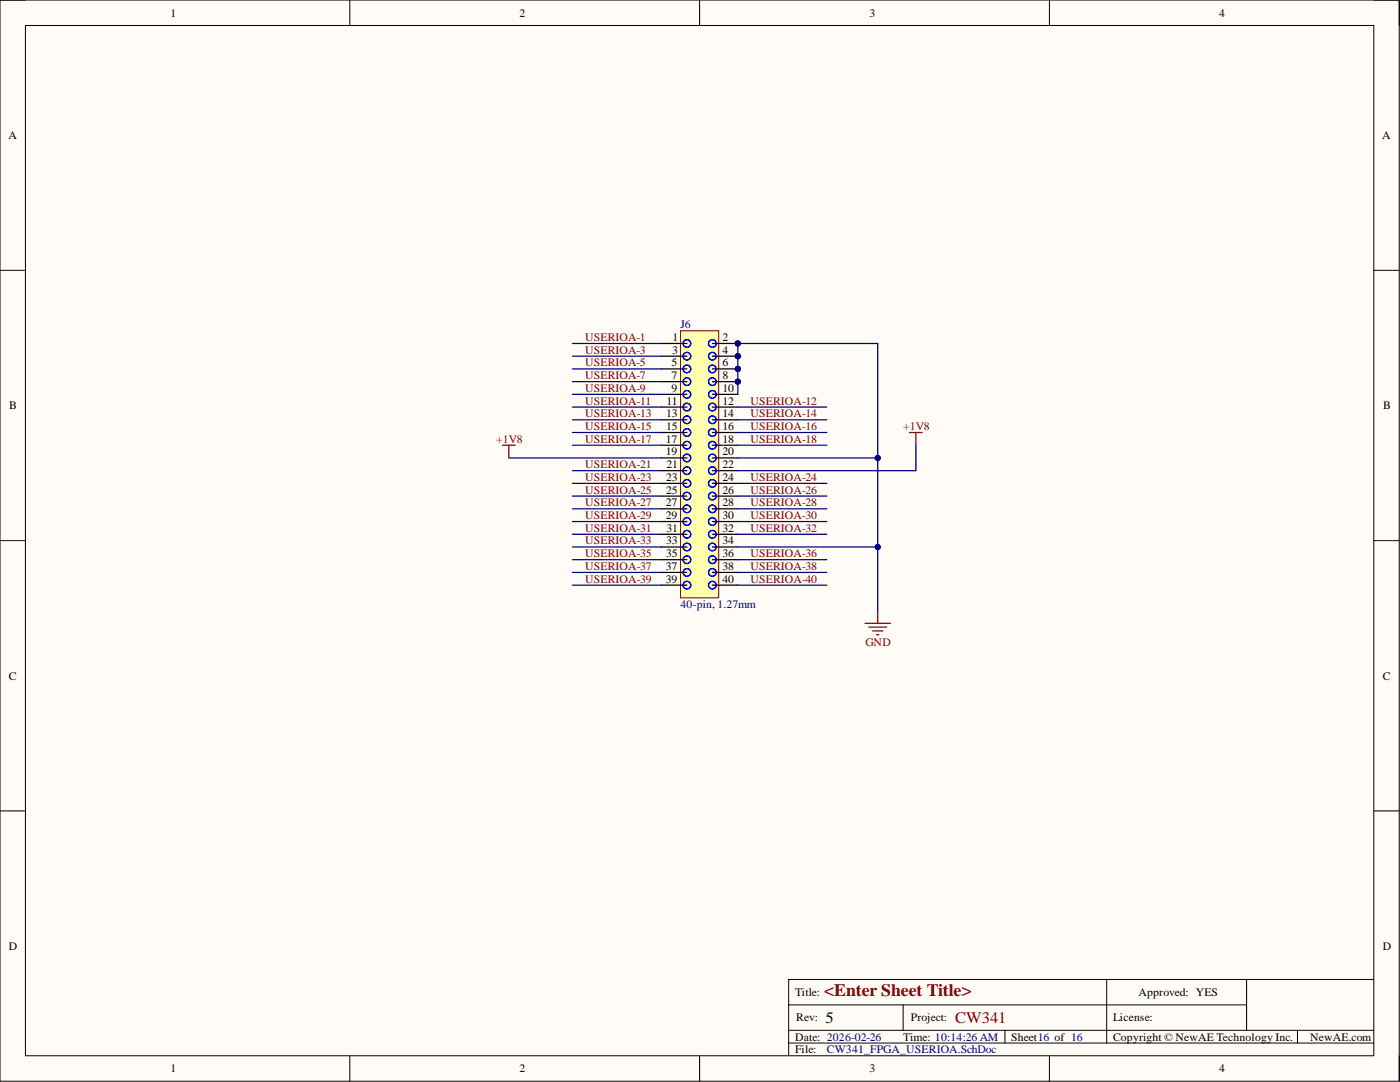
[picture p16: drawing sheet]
<svg xmlns="http://www.w3.org/2000/svg" width="279mm" height="216mm" viewBox="0 0 279 216" stroke-linecap="round" stroke-linejoin="round" font-family="sans-serif">
<defs><g id="words">
<text font-size="3.5" fill="#800000" x="164.5" y="198.7">&lt;Enter Sheet Title&gt;</text>
<text font-size="3.2" x="164.8" y="204.2">5</text>
<text font-size="3.2" fill="#800000" x="190.7" y="204.2">CW341</text>
<g font-size="2.3">
<text x="34" y="3.3">1</text>
<text x="103.7" y="3.3">2</text>
<text x="173.6" y="3.3">3</text>
<text x="243.3" y="3.3">4</text>
<text x="1.7" y="27.8">A</text>
<text x="275.9" y="27.8">A</text>
<text x="134.1" y="70.6">3</text>
<text x="134.2" y="68">1</text>
<text x="144.2" y="68">2</text>
<text x="144.2" y="70.6">4</text>
<text x="134" y="73.1">5</text>
<text x="134" y="75.6">7</text>
<text x="144.2" y="73.1">6</text>
<text x="144.2" y="75.6">8</text>
<text x="1.9" y="81.6">B</text>
<text x="132.9" y="83.3">13</text>
<text x="133" y="80.7">11</text>
<text x="134" y="78.2">9</text>
<text x="144.2" y="78.2">10</text>
<text x="144.2" y="80.7">12</text>
<text x="144.2" y="83.3">14</text>
<text x="276" y="81.6">B</text>
<text x="132.9" y="88.3">17</text>
<text x="132.9" y="85.8">15</text>
<text x="144.2" y="85.8">16</text>
<text x="144.2" y="88.3">18</text>
<text x="132.9" y="90.9">19</text>
<text x="132.9" y="95.9">23</text>
<text x="133" y="93.4">21</text>
<text x="144.2" y="90.9">20</text>
<text x="144.2" y="93.4">22</text>
<text x="144.2" y="95.9">24</text>
<text x="132.9" y="101">27</text>
<text x="132.9" y="98.5">25</text>
<text x="144.2" y="98.5">26</text>
<text x="144.2" y="101">28</text>
<text x="132.9" y="103.6">29</text>
<text x="133" y="106.1">31</text>
<text x="144.2" y="103.6">30</text>
<text x="144.2" y="106.1">32</text>
<text x="132.9" y="113.7">37</text>
<text x="132.9" y="108.6">33</text>
<text x="132.9" y="111.2">35</text>
<text x="144.2" y="108.6">34</text>
<text x="144.2" y="111.2">36</text>
<text x="144.2" y="113.7">38</text>
<text x="132.9" y="116.3">39</text>
<text x="144.2" y="116.3">40</text>
<text x="1.8" y="135.6">C</text>
<text x="275.9" y="135.6">C</text>
<text x="1.8" y="189.5">D</text>
<text x="275.9" y="189.5">D</text>
<text x="158.7" y="198.7">Title:</text>
<text x="158.9" y="203.8">Rev:</text>
<text x="181.8" y="203.8">Project:</text>
<text x="222.1" y="203.8">License:</text>
<text x="227.2" y="198.7">Approved: YES</text>
<text x="158.7" y="207.6">Date: 2026-02-26</text>
<text x="180.2" y="207.6">Time: 10:14:26 AM</text>
<text x="201.8" y="207.6">Sheet16 of 16</text>
<text x="222.1" y="207.6">Copyright © NewAE Technology Inc.</text>
<text x="261.5" y="207.6">NewAE.com</text>
<text x="34" y="214">1</text>
<text x="103.7" y="214">2</text>
<text x="158.7" y="210.2">File:</text>
<text x="173.6" y="214">3</text>
<text x="243.3" y="214">4</text>
</g>
<g font-size="2.3" fill="#000080">
<text x="135.8" y="65.5">J6</text>
<text x="135.8" y="121.3">40-pin, 1.27mm</text>
<text x="165" y="210.2">CW341_FPGA_USERIOA.SchDoc</text>
</g>
<g font-size="2.3" fill="#800000">
<text x="116.8" y="68">USERIOA-1</text>
<text x="116.8" y="70.6">USERIOA-3</text>
<text x="116.8" y="73.1">USERIOA-5</text>
<text x="116.8" y="75.6">USERIOA-7</text>
<text x="116.8" y="78.2">USERIOA-9</text>
<text x="116.8" y="80.7">USERIOA-11</text>
<text x="116.8" y="83.3">USERIOA-13</text>
<text x="149.8" y="80.7">USERIOA-12</text>
<text x="149.8" y="83.3">USERIOA-14</text>
<text x="99" y="88.3">+1V8</text>
<text x="116.8" y="85.8">USERIOA-15</text>
<text x="116.8" y="88.3">USERIOA-17</text>
<text x="149.8" y="85.8">USERIOA-16</text>
<text x="149.8" y="88.3">USERIOA-18</text>
<text x="180.2" y="85.8">+1V8</text>
<text x="116.8" y="93.4">USERIOA-21</text>
<text x="116.8" y="95.9">USERIOA-23</text>
<text x="149.8" y="95.9">USERIOA-24</text>
<text x="116.8" y="98.5">USERIOA-25</text>
<text x="116.8" y="101">USERIOA-27</text>
<text x="149.8" y="98.5">USERIOA-26</text>
<text x="149.8" y="101">USERIOA-28</text>
<text x="116.8" y="103.6">USERIOA-29</text>
<text x="116.8" y="106.1">USERIOA-31</text>
<text x="149.8" y="103.6">USERIOA-30</text>
<text x="149.8" y="106.1">USERIOA-32</text>
<text x="116.8" y="108.6">USERIOA-33</text>
<text x="116.8" y="111.2">USERIOA-35</text>
<text x="116.8" y="113.7">USERIOA-37</text>
<text x="149.8" y="111.2">USERIOA-36</text>
<text x="149.8" y="113.7">USERIOA-38</text>
<text x="116.8" y="116.3">USERIOA-39</text>
<text x="149.8" y="116.3">USERIOA-40</text>
<text x="172.7" y="128.9">GND</text>
</g>
</g></defs>
<path d="M0 0h279.2v215.7h-279.2z" fill-rule="evenodd" fill="#fffcf8"/>
<path d="M0 0h279.2v215.7h-279.2z" fill="none" stroke="#000" stroke-width=".2"/>
<path d="M5.1 5.1h269.1v205.6h-269.1z" fill-rule="evenodd" fill="#fffcf8"/>
<g fill="none" stroke="#000" stroke-width=".2">
<path d="M0 0h5.1M5.1 5.1h269.1v205.6h-269.1zM69.8 0v5.1M139.6 0v5.1M209.4 0v5.1M274.2 0h5v5.1M0 53.9h5.1M274.2 53.9h5M0 107.9h5.1M274.2 107.9h5M0 161.8h5.1M274.2 161.8h5"/>
<path d="M220.9 195.4v12.7M248.8 195.4v10.2M274.2 195.4h-116.8v15.3M69.8 210.7v5M139.6 210.7v5M157.4 200.5h91.4M157.4 208.1h116.8M157.4 205.6h116.8M180.2 200.5v5.1M200.6 205.6v2.5M209.4 210.7v5M258.9 205.6v2.5"/>
<path d="M279.2 210.7v5"/>
</g>
<circle cx="147.2" cy="68.5" r=".51" fill="#000080"/>
<circle cx="147.2" cy="68.5" r=".51" fill="none" stroke="#000080" stroke-width=".2"/>
<circle cx="147.2" cy="71.1" r=".51" fill="#000080"/>
<circle cx="147.2" cy="71.1" r=".51" fill="none" stroke="#000080" stroke-width=".2"/>
<circle cx="147.2" cy="73.6" r=".51" fill="#000080"/>
<circle cx="147.2" cy="73.6" r=".51" fill="none" stroke="#000080" stroke-width=".2"/>
<circle cx="147.2" cy="76.1" r=".51" fill="#000080"/>
<circle cx="147.2" cy="76.1" r=".51" fill="none" stroke="#000080" stroke-width=".2"/>
<path d="M135.8 66h7.6v53.3h-7.6z" fill-rule="evenodd" fill="#ffffb0"/>
<path d="M135.8 66h7.6v53.3h-7.6z" fill="none" stroke="#800000" stroke-width=".2"/>
<path d="M132 68.5h5.1M142.2 68.5h5" fill="none" stroke="#000" stroke-width=".25"/>
<circle cx="147.2" cy="68.5" r=".51" fill="#000080"/>
<circle cx="147.2" cy="68.5" r=".51" fill="none" stroke="#000080" stroke-width=".2"/>
<path d="M132 71.1h5.1M142.2 71.1h5" fill="none" stroke="#000" stroke-width=".25"/>
<circle cx="147.2" cy="71.1" r=".51" fill="#000080"/>
<circle cx="147.2" cy="71.1" r=".51" fill="none" stroke="#000080" stroke-width=".2"/>
<path d="M132 73.6h5.1M142.2 73.6h5" fill="none" stroke="#000" stroke-width=".25"/>
<circle cx="147.2" cy="73.6" r=".51" fill="#000080"/>
<circle cx="147.2" cy="73.6" r=".51" fill="none" stroke="#000080" stroke-width=".2"/>
<path d="M132 76.1h5.1M142.2 76.1h5" fill="none" stroke="#000" stroke-width=".25"/>
<circle cx="147.2" cy="76.1" r=".51" fill="#000080"/>
<circle cx="147.2" cy="76.1" r=".51" fill="none" stroke="#000080" stroke-width=".2"/>
<g fill="none" stroke="#000" stroke-width=".25">
<path d="M132 78.7h5.1M142.2 78.7h5M132 81.2h5.1M132 83.8h5.1M132 86.3h5.1M132 88.8h5.1M132 91.4h5.1M132 93.9h5.1M132 96.5h5.1M132 99h5.1M142.2 81.2h5M142.2 83.8h5"/>
<path d="M142.2 86.3h5M142.2 88.8h5M142.2 91.4h5M142.2 93.9h5M142.2 96.5h5M142.2 99h5M132 101.5h5.1M132 104.1h5.1M132 106.6h5.1M132 109.1h5.1M132 111.7h5.1M132 114.2h5.1"/>
<path d="M132 116.8h5.1M142.2 101.5h5M142.2 104.1h5M142.2 106.6h5M142.2 109.1h5M142.2 111.7h5M142.2 114.2h5M142.2 116.8h5"/>
</g>
<g fill="none" stroke="#00f" stroke-width=".25">
<circle cx="137.1" cy="68.5" r=".76"/>
<circle cx="137.1" cy="73.6" r=".76"/>
<circle cx="137.1" cy="76.2" r=".76"/>
<circle cx="137.1" cy="71.1" r=".76"/>
<circle cx="137.1" cy="78.7" r=".76"/>
<circle cx="142.2" cy="68.5" r=".76"/>
<circle cx="142.2" cy="73.6" r=".76"/>
<circle cx="142.2" cy="76.2" r=".76"/>
<circle cx="142.2" cy="78.7" r=".76"/>
<circle cx="142.2" cy="71.1" r=".76"/>
<circle cx="137.1" cy="96.5" r=".76"/>
<circle cx="137.1" cy="81.2" r=".76"/>
<circle cx="137.1" cy="88.8" r=".76"/>
<circle cx="137.1" cy="83.8" r=".76"/>
<circle cx="137.1" cy="86.3" r=".76"/>
<circle cx="137.1" cy="93.9" r=".76"/>
<circle cx="137.1" cy="91.4" r=".76"/>
<circle cx="137.1" cy="99" r=".76"/>
<circle cx="142.2" cy="96.5" r=".76"/>
<circle cx="142.2" cy="81.2" r=".76"/>
<circle cx="142.2" cy="88.8" r=".76"/>
<circle cx="142.2" cy="83.8" r=".76"/>
<circle cx="142.2" cy="86.3" r=".76"/>
<circle cx="142.2" cy="91.4" r=".76"/>
<circle cx="142.2" cy="93.9" r=".76"/>
<circle cx="142.2" cy="99" r=".76"/>
<circle cx="137.1" cy="104.1" r=".76"/>
<circle cx="137.1" cy="111.7" r=".76"/>
<circle cx="137.1" cy="116.8" r=".76"/>
<circle cx="137.1" cy="106.6" r=".76"/>
<circle cx="137.1" cy="109.1" r=".76"/>
<circle cx="137.1" cy="114.2" r=".76"/>
<circle cx="137.1" cy="101.5" r=".76"/>
<circle cx="142.2" cy="104.1" r=".76"/>
<circle cx="142.2" cy="111.7" r=".76"/>
<circle cx="142.2" cy="116.8" r=".76"/>
<circle cx="142.2" cy="106.6" r=".76"/>
<circle cx="142.2" cy="109.1" r=".76"/>
<circle cx="142.2" cy="114.2" r=".76"/>
<circle cx="142.2" cy="101.5" r=".76"/>
</g>
<path d="M181.5 86.3h2.6M182.8 86.3v2.5M172.6 124.4h5.1M173.4 125.1h3.5M174.2 125.9h2M174.9 126.7h.5M175.2 121.8v2.6" fill="none" stroke="#800000" stroke-width=".25"/>
<path d="M147.2 78.7v-10.2h28v22.9" fill="none" stroke="#000080" stroke-width=".25"/>
<circle cx="147.2" cy="76.1" r=".51" fill="#000080"/>
<circle cx="147.2" cy="76.1" r=".51" fill="none" stroke="#000080" stroke-width=".2"/>
<circle cx="147.2" cy="73.6" r=".51" fill="#000080"/>
<circle cx="147.2" cy="73.6" r=".51" fill="none" stroke="#000080" stroke-width=".2"/>
<circle cx="147.2" cy="71.1" r=".51" fill="#000080"/>
<circle cx="147.2" cy="71.1" r=".51" fill="none" stroke="#000080" stroke-width=".2"/>
<circle cx="147.2" cy="68.5" r=".51" fill="#000080"/>
<circle cx="147.2" cy="68.5" r=".51" fill="none" stroke="#000080" stroke-width=".2"/>
<circle cx="175.2" cy="91.4" r=".51" fill="#000080"/>
<circle cx="175.2" cy="91.4" r=".51" fill="none" stroke="#000080" stroke-width=".2"/>
<g fill="none" stroke="#000080" stroke-width=".25">
<path d="M114.2 68.5h17.8M114.2 71.1h17.8M114.2 73.6h17.8M114.2 76.1h17.8M114.2 78.7h17.8M101.5 91.4h30.5M114.2 81.2h17.8M114.2 83.8h17.8M114.2 86.3h17.8M114.2 88.8h17.8M114.2 93.9h17.8M114.2 96.5h17.8"/>
<path d="M114.2 99h17.8M182.8 88.8v5.1h-35.6M114.2 101.5h17.8M114.2 104.1h17.8M114.2 106.6h17.8M114.2 109.1h17.8M114.2 111.7h17.8M114.2 114.2h17.8M114.2 116.8h17.8M175.2 109.1v12.7"/>
</g>
<circle cx="175.2" cy="109.1" r=".51" fill="#000080"/>
<circle cx="175.2" cy="109.1" r=".51" fill="none" stroke="#000080" stroke-width=".2"/>
<g fill="none" stroke="#000080" stroke-width=".25">
<path d="M147.2 91.4h28v17.7h-28M147.2 83.8h17.8M147.2 81.2h17.8M147.2 88.8h17.8M147.2 86.3h17.8M147.2 99h17.8M147.2 96.5h17.8M147.2 104.1h17.8M147.2 101.5h17.8M147.2 114.2h17.8M147.2 111.7h17.8M147.2 116.8h17.8"/>
<path d="M147.2 106.6h17.8"/>
</g>
<circle cx="175.2" cy="109.1" r=".51" fill="#000080"/>
<circle cx="175.2" cy="109.1" r=".51" fill="none" stroke="#000080" stroke-width=".2"/>
<circle cx="175.2" cy="91.4" r=".51" fill="#000080"/>
<circle cx="175.2" cy="91.4" r=".51" fill="none" stroke="#000080" stroke-width=".2"/>
<path d="M100.3 88.8h2.5M101.5 88.8v2.6" fill="none" stroke="#800000" stroke-width=".25"/>
<use href="#words"/>
</svg>
